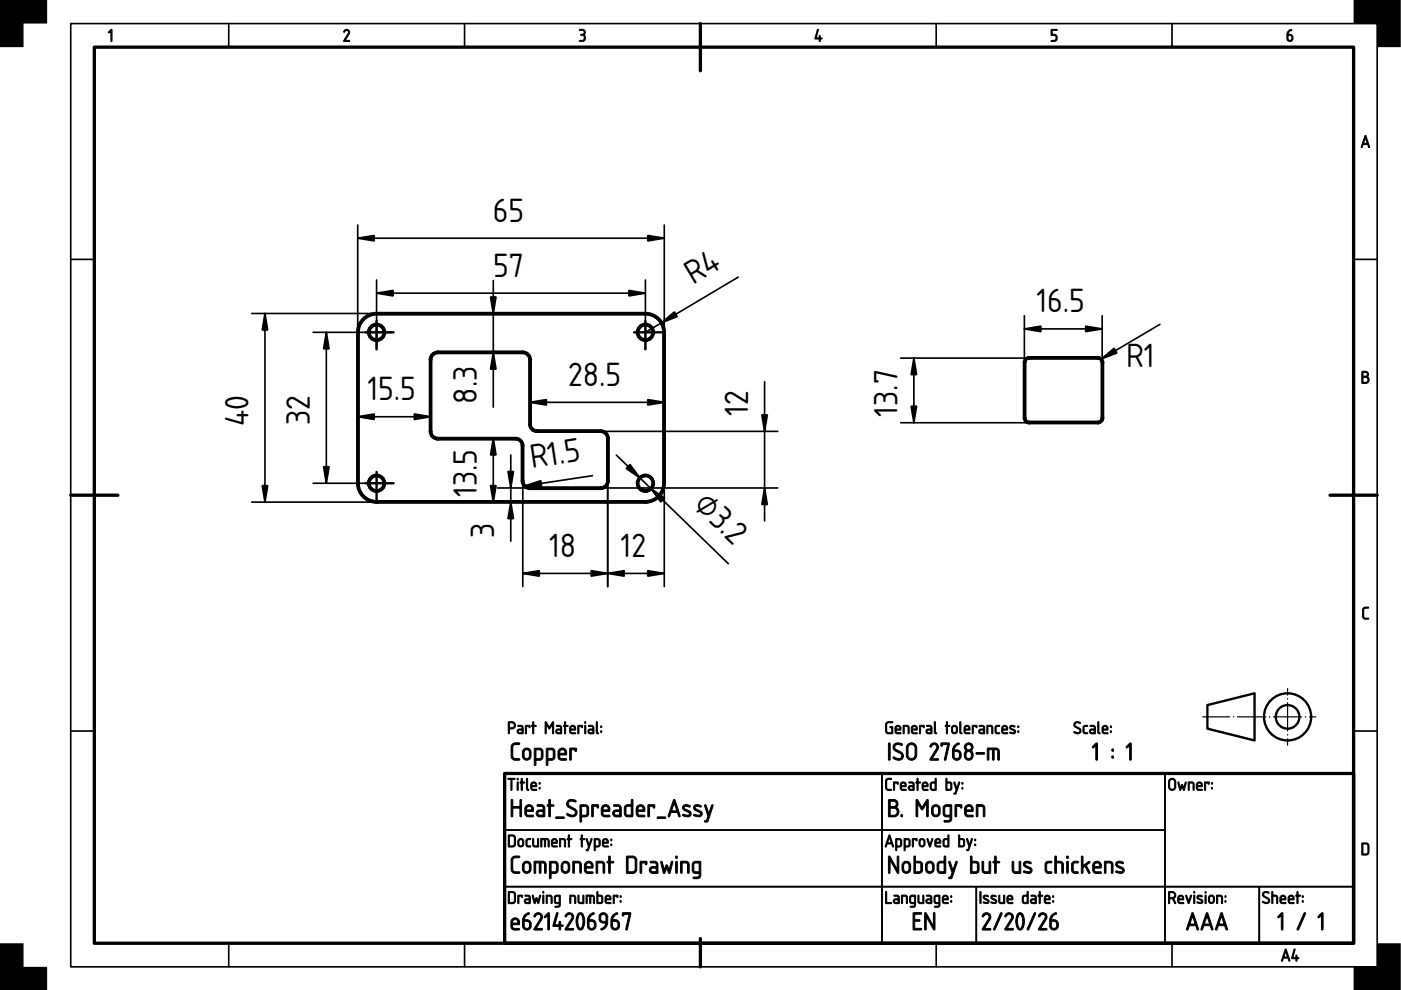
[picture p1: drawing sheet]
<svg xmlns="http://www.w3.org/2000/svg" width="297mm" height="210mm" viewBox="0 0 297 210" stroke-linecap="round" stroke-linejoin="round" font-family="sans-serif">
<defs><g id="words">
<g font-size="6.7">
<text x="104.5" y="47">65</text>
<text x="104.6" y="58.7">57</text>
<text x="147" y="60.4" transform="rotate(-31 147 60.4)">R4</text>
<text x="219.8" y="66.2">16.5</text>
<text x="238.7" y="77.8">R1</text>
<text x="120.4" y="81.8">28.5</text>
<text x="77.9" y="84.9">15.5</text>
<text x="101.1" y="85.6" transform="rotate(-90 101.1 85.6)">8.3</text>
<text x="158.6" y="88.2" transform="rotate(-90 158.6 88.2)">12</text>
<text x="190.3" y="88.3" transform="rotate(-90 190.3 88.3)">13.7</text>
<text x="52.7" y="90.3" transform="rotate(-90 52.7 90.3)">40</text>
<text x="65.7" y="90.2" transform="rotate(-90 65.7 90.2)">32</text>
<text x="112.7" y="99.3" transform="rotate(-9 112.7 99.3)">R1.5</text>
<text x="101.1" y="105.3" transform="rotate(-90 101.1 105.3)">13.5</text>
<text x="146.9" y="107.3" transform="rotate(44 146.9 107.3)">⌀3.2</text>
<text x="104.8" y="114" transform="rotate(-90 104.8 114)">3</text>
<text x="116.4" y="118.1">18</text>
<text x="131.6" y="118.1">12</text>
</g>
</g></defs>
<path d="M20 10h267v190h-267zM148.5 5v10M15 105h10M282 105h10M107 164h180v36h-180zM148.5 199v6" fill="none" stroke="#000" stroke-width=".7"/>
<g fill="none" stroke="#000" stroke-width=".35">
<path d="M15 5h277v200h-277zM48.5 5v5M98.5 5v5M198.5 5v5M248.5 5v5M15 55h5M287 55h5M15 155h5M287 155h5M107 164h80v12h-80zM107 176h80v12h-80zM187 176h60v12h-60z"/>
<path d="M187 164h60v12h-60zM247 164h40v24h-40zM48.5 200v5M98.5 200v5M107 188h80v12h-80zM187 188h20v12h-20zM198.5 200v5M207 188h40v12h-40zM247 188h20v12h-20zM248.5 200v5M267 188h20v12h-20z"/>
</g>
<g fill="#000" stroke="#000" stroke-width=".21">
<path d="M23.5 6.3l.3 .1v2.2l-.2 .2-.1-.2v-2l-.3 .4-.2-.1zM73 6.5a.64 .64 0 0 1 .9-.2 .64 .64 0 0 1 .1 .9l-.8 1.4h.8l.1 .2h-1.2l.9-1.7a.44 .44 0 0 0-.2-.6 .44 .44 0 0 0-.6 .4l-.1-.2zM122.9 6.2a.75 .75 0 0 1 1 .2 .75 .75 0 0 1-.1 1 .82 .82 0 0 1 .2 1.1 .82 .82 0 0 1-1.2 .2l.1-.1a.76 .76 0 0 0 1-.7l-.1-.3-.7-.1v-.2a.47 .47 0 0 0 .7-.2 .47 .47 0 0 0-.2-.6l-.7-.1zM173.3 6.2l.2 .2-.5 1.6h.7l.1-.5 .1 .5 .4 .2-.4 .1-.1 .5-.1-.5-.9-.1zM222.9 6.3l1.1-.1 .1 .1-.1 .2h-.9v.8a.8 .8 0 0 1 1 .5 .8 .8 0 0 1-.6 1l-.6-.1 .6-.1a.54 .54 0 0 0 .4-.6 .54 .54 0 0 0-.5-.5h-.5zM289.1 128.9l.3-.2h.7v.2l-.7 .1-.2 .2-.1 1.5 .3 .3h.7v.3h-.8l-.4-.4v-1.6z"/>
<path d="M273.1 6.6l.6-.4 .1 .2a.79 .79 0 0 0-.6 .9 .75 .75 0 0 1 1 .8 .75 .75 0 0 1-1.2 .5l-.2-.4a1.82 1.82 0 0 1 .3-1.6zM273.1 7.5v.7a.4 .4 0 0 0 .4 .4 .4 .4 0 0 0 .4-.4l-.1-.6z"/>
<path d="M289.4 28.7l.2 .1 .8 2.3-.1 .2-.3-.7h-1l-.2 .7-.2-.1zM289.5 29.2l-.4 1.2h.8z"/>
<path d="M288.8 78.8l.6-.1a.65 .65 0 0 1 .7 .4 .65 .65 0 0 1-.2 .8 .77 .77 0 0 1 .4 .8 .77 .77 0 0 1-.7 .6h-.8zM289 80v1.1h.5a.52 .52 0 0 0 .5-.6 .52 .52 0 0 0-.5-.5zM289 79v.8h.5a.39 .39 0 0 0 .4-.4 .39 .39 0 0 0-.4-.4z"/>
<path d="M108 153.3v1h.6a.52 .52 0 0 0 .4-.6 .52 .52 0 0 0-.5-.4zM107.8 153h.1a1.18 1.18 0 0 1 1.2 .3 .78 .78 0 0 1 .1 .8 .78 .78 0 0 1-.6 .5h-.6v.8l-.2 .1zM110 154.9l-.1 .3 .2 .1h.6v-.5zM109.8 153.8h.8l.3 .5v1.3h-.8a.52 .52 0 0 1-.5-.5 .52 .52 0 0 1 .5-.5h.6v-.4l-.9-.2zM111.4 153.8l1 .1-.1 .4-.1-.3h-.6v1.5l-.1 .1-.1-.2zM113 153l.2 .1v.7l.5 .1-.5 .1v1.5l-.1 .1-.2-.1v-1.5l-.2-.1 .2-.1zM115.6 153l.2 .1 .7 1.1 .6-1.1 .3-.1v2.6l-.3-.2v-1.8l-.6 1-.7-1v1.8l-.2 .2zM118.1 154.9v.3l.1 .1h.6v-.5zM118 153.8h.8l.3 .5v1.3h-.8a.52 .52 0 0 1-.5-.5 .52 .52 0 0 1 .5-.5h.5v-.4l-.8-.2zM119.7 153l.2 .1v.7l.6 .1-.6 .1v1.5l-.1 .1-.1-.1v-1.5l-.3-.1 .3-.1zM121.1 154.2l-.1 .4h.8l-.2-.5zM121 153.9a.64 .64 0 0 1 .8 0 .64 .64 0 0 1 .1 .9h-.9l.1 .5 1 .2-.8 .1a1.06 1.06 0 0 1-.3-1.7zM122.5 153.8l1 .1-.1 .4-.1-.3h-.6v1.5l-.1 .1-.1-.2zM124 153.8l.2 .1v1.5l-.1 .2-.1-.2zM123.9 153.2a.2 .2 0 0 1 .4 0 .2 .2 0 0 1-.4 0zM125 154.9l-.1 .3 .2 .1h.6v-.5zM124.8 153.8h.8l.3 .5v1.3h-.8a.52 .52 0 0 1-.5-.5 .52 .52 0 0 1 .5-.5h.6l-.1-.4-.8-.2zM126.4 153l.3 .2v2l.2 .3-.1 .1-.3-.1-.1-.3zM127.4 155h.2v.3h-.2zM127.4 154h.2v.2h-.2z"/>
<path d="M108.7 157.7a1.47 1.47 0 0 1 1.5 0l-.2 .2h-1l-.3 .5 .1 2.2 .4 .2 1 .1-.2 .3h-1l-.5-.5-.1-2.3zM111.3 159.1l-.2 .3v.9a.57 .57 0 0 0 .6 .5 .57 .57 0 0 0 .5-.6v-.8l-.1-.3-.4-.1zM111.1 158.8a.92 .92 0 0 1 1.5 .6 1.51 1.51 0 0 1-.3 1.5 .92 .92 0 0 1-1 .2 .92 .92 0 0 1-.5-.8v-1.1zM113.6 159v1.8h1l.2-.4-.1-1.2-.2-.2zM113.3 158.7a1.38 1.38 0 0 1 1.8 .5v.2a1.71 1.71 0 0 1-.5 1.8h-1v1.1l-.3-.1zM116.2 159v1.8h.9l.2-.4v-1.2l-.2-.2zM115.9 158.7a1.38 1.38 0 0 1 1.7 .5l.1 .2a1.71 1.71 0 0 1-.5 1.8h-1l-.1 1.1-.2-.1zM118.8 159.2l-.1 .5h1.1a.58 .58 0 0 0-.3-.7 .58 .58 0 0 0-.7 .2zM118.6 158.8a.92 .92 0 0 1 1.2 0 .92 .92 0 0 1 .2 1.3h-1.3l.1 .7h1.1l.2 .2-.2 .2h-.9a.89 .89 0 0 1-.7-1.2 1.14 1.14 0 0 1 .3-1.2zM120.8 158.7l1.2-.1 .3 .2-.2 .5h-.2v-.3h-.8v2l-.2 .2a3.9 3.9 0 0 1-.1-2.5z"/>
<path d="M187.9 153.2l.5-.2h.9l-.1 .3h-.9l-.3 .4v1.2l.2 .4h.9v-1l-.4-.1 .1-.2 .5 .1v1.4l-1 .1-.5-.3-.1-1.7zM190.1 154.2l-.1 .4h.8l-.2-.5zM190 153.9a.64 .64 0 0 1 .8 0 .64 .64 0 0 1 .1 .9h-.9l.1 .5 .9 .2-.7 .1a1.06 1.06 0 0 1-.3-1.7zM191.5 153.8a.88 .88 0 0 1 1.3 .5l-.2 1.3-.1-.2v-1.2l-.8-.2v1.4l-.2 .1zM193.5 154.2v.4h.7l-.2-.5zM193.4 153.9a.64 .64 0 0 1 .9 0 .64 .64 0 0 1 .1 .9h-.9l.1 .5 .9 .2-.8 .1a1.06 1.06 0 0 1-.3-1.7zM195 153.8l1 .1-.1 .4-.2-.3h-.5v1.5l-.1 .1-.2-.2zM196.6 154.9v.3l.1 .1h.6v-.5zM196.5 153.8h.8l.3 .5v1.3h-.8a.52 .52 0 0 1-.5-.5 .52 .52 0 0 1 .5-.5h.5v-.4l-.8-.2zM198.1 153l.2 .2v2l.3 .3-.1 .1-.3-.1-.1-.3zM200.7 153l.2 .1v.7l.5 .1-.5 .1v1.5l-.1 .1-.2-.1v-1.5l-.2-.1 .2-.1zM202.1 154.1l-.1 .9a.4 .4 0 0 0 .4 .3 .4 .4 0 0 0 .4-.4l-.2-.8zM202 153.9a.64 .64 0 0 1 1 .5v.6a.64 .64 0 0 1-.6 .6 .64 .64 0 0 1-.7-.7v-.7zM203.5 153l.2 .2v2l.3 .3-.1 .1-.3-.1-.1-.3zM204.7 154.2l-.1 .4h.8l-.2-.5zM204.6 153.9a.64 .64 0 0 1 .9 0 .64 .64 0 0 1 .1 .9h-1l.2 .5 .9 .2-.8 .1a1.06 1.06 0 0 1-.3-1.7zM206.2 153.8l.9 .1-.1 .4-.1-.3h-.5v1.5l-.2 .1-.1-.2zM207.8 154.9v.3l.1 .1h.6v-.5zM207.7 153.8h.8l.3 .5-.1 1.3h-.7a.52 .52 0 0 1-.5-.5 .52 .52 0 0 1 .5-.5h.5v-.4l-.8-.2zM209.3 153.8a.88 .88 0 0 1 1.2 .5l-.1 1.3-.1-.2-.1-1.2-.7-.2v1.4l-.2 .1zM211.1 153.9l.7-.1 .1 .2a.52 .52 0 0 0-.6 0 .52 .52 0 0 0-.1 .6v.6l.8 .3a.65 .65 0 0 1-.8 0 .65 .65 0 0 1-.2-.8zM212.7 154.2l-.1 .4h.8l-.2-.5zM212.6 153.9a.64 .64 0 0 1 .9 0 .64 .64 0 0 1 0 .9h-.9l.1 .5 1 .2-.8 .1a1.06 1.06 0 0 1-.3-1.7zM214.2 153.9a.61 .61 0 0 1 1 .2l-.7-.1-.2 .2 .8 .5a.52 .52 0 0 1 .1 .8 .52 .52 0 0 1-.8 0l-.3-.1 .1-.2a.45 .45 0 0 0 .5 .2 .45 .45 0 0 0 .3-.4l-.8-.5-.1-.3zM215.8 155h.2v.3h-.2zM215.8 154h.2v.2h-.2z"/>
<path d="M227.8 153.2a.99 .99 0 0 1 1.3 .1l-.1 .1a.6 .6 0 0 0-.7-.1 .6 .6 0 0 0-.4 .5l.9 .5a.73 .73 0 0 1 0 1.2 .73 .73 0 0 1-1.1-.4h.1a.61 .61 0 0 0 .7 .3 .61 .61 0 0 0 .4-.6l-1.1-.7-.1-.4zM229.7 153.9l.8-.1 .1 .2a.52 .52 0 0 0-.6 0 .52 .52 0 0 0-.1 .6v.6l.7 .3a.65 .65 0 0 1-.8 0 .65 .65 0 0 1-.2-.8zM231.3 154.9l-.1 .3 .2 .1h.6v-.5zM231.1 153.8h.9l.3 .5-.1 1.3h-.7a.52 .52 0 0 1-.5-.5 .52 .52 0 0 1 .5-.5h.5v-.4l-.9-.2zM232.8 153l.2 .2v2l.2 .3-.1 .1-.3-.1-.1-.3zM234 154.2l-.1 .4h.8l-.2-.5zM233.9 153.9a.64 .64 0 0 1 .8 0 .64 .64 0 0 1 .1 .9h-.9l.1 .5 .9 .2-.7 .1a1.06 1.06 0 0 1-.3-1.7zM235.4 155h.2v.3h-.2zM235.4 154h.2v.2h-.2z"/>
<path d="M232.3 157.6l.2-.1 .2 .2v3.3l-.2 .2-.2-.2v-2.9l-.5 .5-.2-.2zM235.8 160.3h.2v.4h-.2zM235.8 158.8h.2v.4h-.2zM239.5 157.6l.2-.1 .2 .2v3.3l-.2 .2-.2-.2v-2.9l-.5 .5-.2-.2z"/>
<path d="M107.7 165h1.4l.1 .1-.6 .2v2.2l-.2 .1-.1-.1v-2.2l-.6-.1zM109.7 165.8l.2 .1v1.5l-.1 .2-.2-.2zM109.6 165.2a.2 .2 0 0 1 .4 0 .2 .2 0 0 1-.4 0zM110.5 165l.2 .1v.7l.6 .1-.6 .1v1.5l-.1 .1-.1-.2v-1.4l-.3-.1 .3-.1zM111.6 165l.3 .2v2l.2 .3-.1 .1-.3-.1-.1-.3zM112.9 166.2l-.1 .4h.8l-.3-.5zM112.7 165.9a.64 .64 0 0 1 .9 0 .64 .64 0 0 1 .1 .9h-.9l.1 .5 .9 .2-.8 .1a1.06 1.06 0 0 1-.3-1.7zM114.3 167h.2v.3h-.2zM114.3 166h.2v.2h-.2z"/>
<path d="M108 177.3v2h.8l.3-.4-.1-1.4-.2-.2zM107.8 177h1l.5 .5v1.6l-.4 .5h-1.1zM110.2 178.1l-.2 .9a.4 .4 0 0 0 .4 .3 .4 .4 0 0 0 .4-.4l-.1-.8zM110 177.9a.64 .64 0 0 1 1.1 .5v.6a.64 .64 0 0 1-.7 .6 .64 .64 0 0 1-.6-.7v-.7zM111.6 177.9l.8-.1 .1 .2a.52 .52 0 0 0-.6 0 .52 .52 0 0 0-.1 .6v.6l.7 .3a.65 .65 0 0 1-.8 0 .65 .65 0 0 1-.2-.8zM112.9 177.8l.3 .1v1.3l.2 .1h.6v-1.4l.1-.1 .1 .1v1.7h-1a1.76 1.76 0 0 1-.3-1.8zM114.7 177.8h1.4a1.46 1.46 0 0 1 .2 1.8l-.1-.2v-1.2l-.3-.2h-.2v1.4l-.1 .2-.2-.2v-1.4h-.5v1.5l-.2 .1zM117.2 178.2v.4h.7l-.2-.5zM117.1 177.9a.64 .64 0 0 1 .9 0 .64 .64 0 0 1 .1 .9h-1l.2 .5 .9 .2-.8 .1a1.06 1.06 0 0 1-.3-1.7zM118.7 177.8a.88 .88 0 0 1 1.2 .5l-.1 1.3-.1-.2-.1-1.2-.7-.2v1.4l-.2 .1zM120.5 177l.2 .1v.7l.6 .1-.6 .1v1.5l-.1 .1-.1-.2v-1.4l-.3-.1 .3-.1zM123.3 177l.2 .1v.7l.5 .1-.5 .1v1.5l-.1 .1-.2-.2v-1.4l-.2-.1 .2-.1zM124.3 177.8l.2 .1 .4 1.2 .4-1.2 .1-.1 .1 .1-.9 2.5-.3-.1 .2-.2 .3-.6zM126.2 178v1.3h.7l.1-.2v-.9l-.2-.1zM126 177.8a.86 .86 0 0 1 1.3 .6v.2a.7 .7 0 0 1-.5 1h-.6v.7h-.2zM128 178.2v.4h.7l-.2-.5zM127.9 177.9a.64 .64 0 0 1 .9 0 .64 .64 0 0 1 .1 .9h-.9l.1 .5 .9 .2-.8 .1a1.06 1.06 0 0 1-.3-1.7zM129.5 179h.2v.3h-.2zM129.5 178h.2v.2h-.2z"/>
<path d="M108.4 169.6h.3v.1v1.3h1.5v-1.3l.1-.1h.2v3.5h-.2l-.1-.1v-1.7h-1.5v1.7v.1h-.3zM111.8 171.2l-.2 .5h1.2a.58 .58 0 0 0-.3-.7 .58 .58 0 0 0-.7 .2zM111.6 170.8a.92 .92 0 0 1 1.2 0 .92 .92 0 0 1 .1 1.3h-1.3l.2 .7h1.1l.2 .2-.2 .2h-.9a.89 .89 0 0 1-.7-1.2 1.14 1.14 0 0 1 .3-1.2zM114.1 172.2v.4l.2 .2h.9v-.7zM113.9 170.6h1.1l.5 .6v1.9l-.2 .1h-.9a.74 .74 0 0 1-.7-.8 .74 .74 0 0 1 .7-.7h.8l-.1-.5-.2-.2-1-.1zM116.4 169.6h.3v.1v.9h.6l.1 .2-.1 .2h-.6v2l-.2 .2-.2-.2v-2l-.3-.2 .3-.2zM117.9 173.2h1.6l.1 .2-.1 .1h-1.5zM120.4 169.8a1.41 1.41 0 0 1 1.8 .1l-.2 .1a.92 .92 0 0 0-1.5 .5l.4 .5a1.9 1.9 0 0 1 1.4 1 1.07 1.07 0 0 1-.5 1.1 1.07 1.07 0 0 1-1.3-.1l-.3-.3 .1-.2a1.19 1.19 0 0 0 1.7 0 .58 .58 0 0 0-.4-.8l-1.3-.8-.2-.5zM123.3 171v1.8h.9l.2-.4v-1.2l-.2-.2zM123 170.7a1.38 1.38 0 0 1 1.8 .5v.2a1.71 1.71 0 0 1-.5 1.8h-1v1.1l-.3-.1zM125.5 170.7l1.2-.1 .2 .2-.1 .5h-.2v-.3h-.8v2l-.2 .2a3.9 3.9 0 0 1-.1-2.5zM128 171.2l-.2 .5h1.2a.58 .58 0 0 0-.3-.7 .58 .58 0 0 0-.7 .2zM127.8 170.8a.92 .92 0 0 1 1.2 0 .92 .92 0 0 1 .2 1.3h-1.4l.2 .7h1.1l.2 .2-.2 .2h-.9a.89 .89 0 0 1-.7-1.2 1.14 1.14 0 0 1 .3-1.2zM130.3 172.2v.4l.2 .2h.9v-.7zM130.1 170.6h1.1l.5 .6v1.9l-.2 .1h-.9a.74 .74 0 0 1-.7-.8 .74 .74 0 0 1 .7-.7h.8l-.1-.5-.2-.2-1-.1zM132.9 171l-.2 .4 .1 1.2 .4 .2h.6v-1.8zM132.5 170.9a1.3 1.3 0 0 1 1.3-.3v-.9l.2-.2 .2 .2v3.3l-.2 .2a1.47 1.47 0 0 1-1.4-.2l-.2-.5v-1.2zM135.4 171.2l-.2 .5h1.2a.58 .58 0 0 0-.3-.7 .58 .58 0 0 0-.7 .2zM135.2 170.8a.92 .92 0 0 1 1.2 0 .92 .92 0 0 1 .2 1.3h-1.4l.2 .7h1.1l.2 .2-.2 .2h-.9a.89 .89 0 0 1-.7-1.2 1.14 1.14 0 0 1 .3-1.2zM137.4 170.7l1.2-.1 .2 .2-.1 .5h-.2v-.3h-.8v2l-.2 .2a3.9 3.9 0 0 1-.1-2.5zM139.4 173.2h1.6l.2 .2-.2 .1h-1.5zM142.8 169.5l.3 .1 1.1 3.3-.1 .3-.5-.9h-1.3l-.4 .9-.3-.2zM142.9 170.2l-.5 1.7h1.1zM144.9 170.8a1.2 1.2 0 0 1 1.5 .1l-.2 .2-.6-.1a.34 .34 0 0 0-.4 0 .34 .34 0 0 0-.1 .4l1.1 .5a.71 .71 0 0 1 .2 1 .71 .71 0 0 1-1 .2l-.6-.2v-.2h.2a.78 .78 0 0 0 1.2-.2l-.2-.2-.9-.5a.66 .66 0 0 1-.2-1zM147.2 170.8a1.2 1.2 0 0 1 1.5 .1l-.2 .2-.6-.1a.34 .34 0 0 0-.4 0 .34 .34 0 0 0-.1 .4l1.1 .5a.71 .71 0 0 1 .2 1 .71 .71 0 0 1-1 .2l-.6-.2v-.2h.2a.78 .78 0 0 0 1.2-.2l-.2-.2-.9-.5a.66 .66 0 0 1-.2-1zM149.4 170.7l.3 .1 .6 1.7 .6-1.7 .1-.2 .2 .2-1.1 3.3-.2 .2h-.5v-.2l.4-.1 .3-1z"/>
<path d="M188 165.2l.2-.2h.8v.2l-.8 .1-.2 .2v1.4l.2 .4h.7l.1 .3h-.8l-.4-.4-.1-1.6zM189.5 165.8l1 .1-.1 .4-.2-.3h-.5v1.5l-.1 .1-.2-.2zM191.2 166.2l-.1 .4h.8l-.2-.5zM191.1 165.9a.64 .64 0 0 1 .8 0 .64 .64 0 0 1 .1 .9h-.9l.1 .5 .9 .2-.7 .1a1.06 1.06 0 0 1-.3-1.7zM192.9 166.9l-.1 .3 .2 .1h.6v-.5zM192.7 165.8h.8l.3 .5v1.3h-.8a.52 .52 0 0 1-.5-.5 .52 .52 0 0 1 .5-.5h.6v-.4l-.9-.2zM194.4 165l.3 .1v.7l.5 .1-.5 .1v1.5l-.2 .1-.1-.2v-1.4l-.2-.1 .2-.1zM195.8 166.2l-.1 .4h.8l-.2-.5zM195.7 165.9a.64 .64 0 0 1 .9 0 .64 .64 0 0 1 .1 .9h-1l.2 .5 .9 .2-.8 .1a1.06 1.06 0 0 1-.3-1.7zM197.6 166.1l-.1 .3v.8l.8 .1v-1.3zM197.3 166l.3-.2h.7v-.7l.2-.1v2.6h-.9l-.3-.3zM200.8 166v1.3h.5a.91 .91 0 0 0 .2-1.2zM200.6 165l.2 .1v.7h.7l.3 .3v1l-.3 .5-1-.1zM202.2 165.8l.3 .1 .3 1.2 .5-1.2 .1-.1 .1 .1-.9 2.5-.4-.1 .3-.2 .2-.6zM204 167h.1l.1 .3h-.2zM204 166h.2v.2h-.2z"/>
<path d="M188.5 177l.2 .1 .8 2.3-.2 .2-.3-.7h-.9l-.2 .7-.2-.1zM188.6 177.5l-.4 1.2h.8zM190.2 178v1.3h.6l.1-.2v-.9l-.1-.1zM189.9 177.8a.86 .86 0 0 1 1.3 .6v.2a.7 .7 0 0 1-.5 1h-.5l-.1 .7h-.2zM191.9 178v1.3h.7l.1-.2v-.9l-.1-.1zM191.7 177.8a.86 .86 0 0 1 1.3 .6v.2a.7 .7 0 0 1-.5 1h-.6v.7h-.2zM193.5 177.8l.9 .1-.1 .4-.1-.3h-.5v1.5l-.2 .1-.1-.2zM195.2 178.1l-.1 .9a.4 .4 0 0 0 .4 .3 .4 .4 0 0 0 .4-.4l-.1-.8zM195.1 177.9a.64 .64 0 0 1 1 .5v.6a.64 .64 0 0 1-.6 .6 .64 .64 0 0 1-.7-.7l.1-.7zM196.6 177.8l.2 .1 .4 1.2 .4-1.2h.2l-.6 1.7zM198.5 178.2v.4h.7l-.2-.5zM198.4 177.9a.64 .64 0 0 1 .9 0 .64 .64 0 0 1 .1 .9h-1l.2 .5 .9 .2-.8 .1a1.06 1.06 0 0 1-.3-1.7zM200.3 178.1l-.1 .3v.8l.8 .1v-1.3zM200 178l.3-.2h.7v-.7l.2-.1v2.6h-.9l-.3-.3zM203.5 178v1.3h.5a.91 .91 0 0 0 .2-1.2zM203.3 177l.2 .1v.7h.7l.3 .3v1l-.3 .5-1-.1zM205 177.8l.2 .1 .4 1.2 .4-1.2 .1-.1 .1 .1-.9 2.5-.4-.1 .3-.2 .2-.6zM206.7 179h.2v.3h-.2zM206.7 178h.2v.2h-.2z"/>
<path d="M188.4 157.6h.3v.1v3.3l-.2 .2-.1-.2zM189.6 157.8a1.41 1.41 0 0 1 1.8 .1l-.2 .1a.92 .92 0 0 0-1.5 .5l.4 .5a1.9 1.9 0 0 1 1.4 1 1.07 1.07 0 0 1-.5 1.1 1.07 1.07 0 0 1-1.3-.1l-.3-.3 .1-.2a1.19 1.19 0 0 0 1.7 0 .58 .58 0 0 0-.4-.8l-1.3-.8-.2-.5zM192.8 158l-.3 .6v1.6a.75 .75 0 0 0 .8 .6 .75 .75 0 0 0 .7-.7v-1.5a.75 .75 0 0 0-.4-.7 .75 .75 0 0 0-.8 .1zM192.5 157.8a1.11 1.11 0 0 1 1.2-.2 1.11 1.11 0 0 1 .7 1v1.5a1.1 1.1 0 0 1-1.1 1.1 1.1 1.1 0 0 1-1.1-1.1v-1.8zM197.4 157.8a.92 .92 0 0 1 1.3-.1 .92 .92 0 0 1 .1 1.2l-1.2 2h1.2h.1v.3h-1.7v-.3l1.3-2.1a.6 .6 0 0 0-.3-.9 .6 .6 0 0 0-.8 .5l-.3-.2zM199.5 157.5h1.6l.2 .2-.7 3.3-.2 .2-.2-.2 .7-3.1h-1.1l-.2 .3-.1-.2zM202.4 158l.8-.5 .2 .2a1.88 1.88 0 0 0-1.1 1.3 1.12 1.12 0 0 1 1.5 .9 1.12 1.12 0 0 1-1.2 1.3l-.5-.4-.2-.4a2.91 2.91 0 0 1 .3-2.1zM202.3 159.3v1a.57 .57 0 0 0 .6 .5 .57 .57 0 0 0 .5-.5l-.1-.8-.3-.1zM205 159.5a.8 .8 0 0 0 .4 1.3 .71 .71 0 0 0 .6-.9 .71 .71 0 0 0-1-.4zM204.8 158.4a.6 .6 0 0 0 1.2 0 .6 .6 0 0 0-1.2 0zM204.8 157.7a.93 .93 0 0 1 1.3 .1 .93 .93 0 0 1-.2 1.4 1.07 1.07 0 0 1 .4 1.4 1.07 1.07 0 0 1-1.5 .4l-.3-.7a1.15 1.15 0 0 1 .3-1.1 .92 .92 0 0 1 0-1.5zM207 159.6h1.6l.2 .1-.2 .2h-1.5h-.1zM209.4 158.6h1.7a.84 .84 0 0 1 .8 1.1v1.3l-.2 .2-.2-.2v-1.8l-.2-.2h-.5v2l-.1 .1h-.2l-.1-2.1h-.7v2l-.1 .1h-.2z"/>
<path d="M188.4 169.6l.9-.1a.93 .93 0 0 1 1 .6 .93 .93 0 0 1-.2 1 1.11 1.11 0 0 1 .5 1.2 1.11 1.11 0 0 1-1 .9l-1.2-.1zM188.7 171.4v1.5h.8a.74 .74 0 0 0 .7-.8 .74 .74 0 0 0-.7-.7zM188.7 169.9v1.1h.8a.56 .56 0 0 0 .5-.6 .56 .56 0 0 0-.5-.5zM191 172.7h.3v.4h-.3zM194.3 169.6h.3l.9 1.6 1-1.6h.3v3.5h-.3v-.1v-2.7l-1 1.4-.9-1.4v2.7l-.1 .1h-.2zM198 171.1l-.1 .3-.1 .9a.57 .57 0 0 0 .7 .5 .57 .57 0 0 0 .5-.6v-.8l-.2-.3-.4-.1zM197.8 170.8a.92 .92 0 0 1 1.5 .6 1.51 1.51 0 0 1-.3 1.5 .92 .92 0 0 1-1 .2 .92 .92 0 0 1-.5-.8v-1.1zM200.4 171.1l-.1 .3v1.2l.2 .2h.9v-1.8zM200.2 170.8l.5-.2 1 .1 .1 2.9a.79 .79 0 0 1-1 .7h-.6v-.3l1-.1 .2-.1v-.6a1.06 1.06 0 0 1-1.4-.6v-1.3zM202.5 170.7l1.2-.1 .2 .2-.1 .5h-.2v-.3h-.8v2l-.2 .2a3.9 3.9 0 0 1-.1-2.5zM205 171.2l-.1 .5h1.1a.58 .58 0 0 0-.3-.7 .58 .58 0 0 0-.7 .2zM204.8 170.8a.92 .92 0 0 1 1.3 0 .92 .92 0 0 1 .1 1.3h-1.3l.1 .7h1.1l.3 .2-.3 .2h-.9a.89 .89 0 0 1-.7-1.2 1.14 1.14 0 0 1 .3-1.2zM207 170.6a1.44 1.44 0 0 1 1.8 .5v1.8l-.2 .3-.1-.3-.1-1.7-.3-.2h-.8v2l-.1 .2a3.9 3.9 0 0 1-.2-2.6z"/>
<path d="M248.2 165.4l-.2 .4v1.1a.52 .52 0 0 0 .5 .4 .52 .52 0 0 0 .5-.5v-1.3l-.5-.2zM248 165.2a.77 .77 0 0 1 .8-.1 .77 .77 0 0 1 .5 .7v1a.77 .77 0 0 1-.8 .8 .77 .77 0 0 1-.8-.7l.1-1.3zM249.8 165.8l.2 .1 .3 1.1 .3-.7 .4 .7 .3-1.1 .2-.1-.4 1.8-.2-.1-.3-.7-.2 .7-.2 .1zM251.9 165.8a.88 .88 0 0 1 1.3 .5l-.1 1.3-.2-.2v-1.2l-.7-.2v1.4l-.3 .1zM254 166.2l-.1 .4h.8l-.2-.5zM253.9 165.9a.64 .64 0 0 1 .8 0 .64 .64 0 0 1 .1 .9h-.9l.1 .5 .9 .2-.7 .1a1.06 1.06 0 0 1-.3-1.7zM255.4 165.8l1 .1-.1 .4-.1-.3h-.6v1.5l-.1 .1-.1-.2zM256.9 167h.2v.3h-.2zM256.9 166h.2v.2h-.2z"/>
<path d="M108 189.3v2h.8l.3-.4-.1-1.4-.2-.2zM107.8 189h1l.5 .5v1.6l-.4 .5h-1.1zM109.8 189.8l1 .1-.1 .4-.1-.3h-.6v1.5l-.1 .1-.1-.2zM111.5 190.9l-.1 .3 .2 .1h.6v-.5zM111.3 189.8h.8l.3 .5v1.2l-.8 .1a.52 .52 0 0 1-.4-.5 .52 .52 0 0 1 .5-.5h.5v-.4l-.9-.2zM112.9 189.8l.2 .1 .3 1.1 .3-.7 .4 .7 .3-1.1 .2-.1-.4 1.8-.2-.1-.3-.7-.2 .7-.2 .1zM115.1 189.8l.2 .1v1.5l-.1 .2-.1-.2zM115.1 189.2a.17 .17 0 0 1 .3 0 .17 .17 0 0 1-.3 0zM115.8 189.8a.88 .88 0 0 1 1.3 .5l-.1 1.3-.2-.2v-1.2l-.8-.2v1.4l-.2 .1zM117.9 190.1l-.1 1.1 .1 .1h.7v-1.3zM117.7 189.9l1-.1a4 4 0 0 1 .1 2.3 .87 .87 0 0 1-1.2 .2l.8-.2 .1-.5a.73 .73 0 0 1-.8-.1 .73 .73 0 0 1-.2-.8zM120.8 189.8a.88 .88 0 0 1 1.3 .5l-.1 1.3-.2-.2v-1.2l-.8-.2v1.4l-.2 .1zM122.6 189.8l.2 .1v1.3l.2 .1h.6v-1.4l.1-.1 .1 .1v1.7h-1a1.76 1.76 0 0 1-.2-1.8zM124.3 189.8h1.4a1.46 1.46 0 0 1 .2 1.8l-.1-.2v-1.2l-.3-.2h-.2v1.4l-.1 .2-.2-.2v-1.4h-.5v1.5l-.2 .1zM126.8 190v1.3h.5a.91 .91 0 0 0 .2-1.2zM126.6 189l.2 .1v.7h.7l.3 .3v1l-.3 .5-1-.1zM128.6 190.2l-.1 .4h.8l-.2-.5zM128.5 189.9a.64 .64 0 0 1 .8 0 .64 .64 0 0 1 .1 .9h-.9l.1 .5 1 .2-.8 .1a1.06 1.06 0 0 1-.3-1.7zM130 189.8l1 .1-.1 .4-.1-.3h-.6v1.5l-.1 .1-.1-.2zM131.5 191h.2v.3h-.2zM131.5 189.9l.2 .1v.2h-.2z"/>
<path d="M108.8 195.2l-.1 .5h1.1a.58 .58 0 0 0-.3-.7 .58 .58 0 0 0-.7 .2zM108.6 194.8a.92 .92 0 0 1 1.3 0 .92 .92 0 0 1 .1 1.3h-1.3l.1 .7h1.1l.3 .2-.3 .2h-.9a.89 .89 0 0 1-.7-1.2 1.14 1.14 0 0 1 .3-1.2zM111.2 194l.8-.5 .3 .2a1.88 1.88 0 0 0-1.1 1.3 1.12 1.12 0 0 1 1.4 .9 1.12 1.12 0 0 1-1.2 1.3l-.5-.4-.1-.4a2.91 2.91 0 0 1 .2-2.1zM111.1 195.3v1a.57 .57 0 0 0 .6 .5 .57 .57 0 0 0 .6-.5l-.2-.8-.2-.1zM113.5 193.8a.92 .92 0 0 1 1.2-.1 .92 .92 0 0 1 .2 1.2l-1.2 2h1.1h.2v.3h-1.8v-.3l1.3-2.1a.6 .6 0 0 0-.2-.9 .6 .6 0 0 0-.8 .5l-.3-.2zM116.1 193.6l.2-.1 .2 .2v3.3l-.2 .2-.2-.2v-2.9l-.4 .5-.3-.2zM118 193.5h.3v.2l-.7 2.4h.9v-.5l.2-.3 .2 .3v.5h.4l.1 .2-.5 .1v.6l-.2 .2-.2-.2v-.6h-1.1l-.2-.1zM120.1 193.8a.92 .92 0 0 1 1.2-.1 .92 .92 0 0 1 .2 1.2l-1.2 2h1.2h.1v.3h-1.7l-.1-.3 1.3-2.1a.6 .6 0 0 0-.2-.9 .6 .6 0 0 0-.8 .5l-.3-.2zM122.9 193.9l-.4 1.3a2.07 2.07 0 0 0 .5 1.6 2.3 2.3 0 0 0 .5-2.2l-.2-.6zM122.6 193.6a.84 .84 0 0 1 1 .1 .84 .84 0 0 1 .3 .8l.1 1a2.1 2.1 0 0 1-.7 1.7h-.2a1.53 1.53 0 0 1-1-1.7l.2-1.3zM125 194l.7-.5 .3 .2a1.88 1.88 0 0 0-1.1 1.3 1.12 1.12 0 0 1 1.5 .9 1.12 1.12 0 0 1-1.2 1.3l-.5-.4-.2-.4a2.91 2.91 0 0 1 .3-2.1zM124.9 195.3v1a.57 .57 0 0 0 .6 .5 .57 .57 0 0 0 .5-.5l-.1-.8-.3-.1zM127.2 193.9a.95 .95 0 0 1 1.2-.3 .95 .95 0 0 1 .4 1.1 1.83 1.83 0 0 1-1.4 2.4v-.2a1.49 1.49 0 0 0 1.1-1.2 1.17 1.17 0 0 1-1.4-.4 1.17 1.17 0 0 1 .1-1.4zM127.5 194a.78 .78 0 0 0-.1 1.1 .78 .78 0 0 0 1.1 .2v-.9a.56 .56 0 0 0-.3-.5 .56 .56 0 0 0-.7 .1zM130 194l.7-.5 .3 .2a1.88 1.88 0 0 0-1.1 1.3 1.12 1.12 0 0 1 1.5 .9 1.12 1.12 0 0 1-1.2 1.3l-.6-.4-.1-.4a2.91 2.91 0 0 1 .3-2.1zM129.9 195.3v1a.57 .57 0 0 0 .5 .5 .57 .57 0 0 0 .6-.5l-.2-.8-.2-.1zM132 193.5h1.5l.3 .2-.8 3.3-.1 .2-.2-.2 .7-3.1h-1.1l-.2 .3-.2-.2z"/>
<path d="M108.7 181.7a1.47 1.47 0 0 1 1.5 0l-.2 .2h-1l-.3 .5 .1 2.2 .4 .2 1 .1-.2 .3h-1l-.5-.5-.1-2.3zM111.3 183.1l-.2 .3v.9a.57 .57 0 0 0 .6 .5 .57 .57 0 0 0 .5-.6v-.8l-.1-.3-.4-.2zM111.1 182.8a.92 .92 0 0 1 1.5 .6 1.51 1.51 0 0 1-.3 1.5 .92 .92 0 0 1-1 .2 .92 .92 0 0 1-.5-.8v-1.1zM113.3 182.6h1.7a.84 .84 0 0 1 .8 1.1v1.3l-.2 .2-.2-.2v-1.8l-.2-.2h-.5v2v.1h-.3l-.1-2.1h-.7v2l-.1 .1h-.2zM116.8 183v1.8h1l.2-.4-.1-1.2-.1-.2zM116.5 182.7a1.38 1.38 0 0 1 1.8 .5v.2a1.71 1.71 0 0 1-.5 1.8h-1v1.1l-.3-.1zM119.5 183.1l-.2 .3v.9a.57 .57 0 0 0 .6 .5 .57 .57 0 0 0 .6-.6l-.1-.8-.1-.3-.4-.2zM119.3 182.8a.92 .92 0 0 1 1.5 .6 1.51 1.51 0 0 1-.3 1.5 .92 .92 0 0 1-1 .2 .92 .92 0 0 1-.5-.8v-1.1zM121.5 182.6a1.44 1.44 0 0 1 1.7 .5l.1 1.8-.2 .3-.2-.3v-1.7l-.3-.2h-.8v2l-.2 .2a3.9 3.9 0 0 1-.1-2.6zM124.4 183.2l-.1 .5h1.1a.58 .58 0 0 0-.3-.7 .58 .58 0 0 0-.7 .2zM124.2 182.8a.92 .92 0 0 1 1.3 0 .92 .92 0 0 1 .1 1.3h-1.3l.1 .7h1.1l.2 .2-.2 .2h-.9a.89 .89 0 0 1-.7-1.2 1.14 1.14 0 0 1 .3-1.2zM126.4 182.6a1.44 1.44 0 0 1 1.8 .5v1.8l-.2 .3-.1-.3-.1-1.7-.3-.2h-.8v2l-.1 .2a3.9 3.9 0 0 1-.2-2.6zM129.1 181.6h.3v.1v.9h.6l.1 .2-.1 .2h-.6v2l-.2 .2-.2-.2v-2l-.3-.2 .3-.2zM133.2 181.9v2.9h1.2l.3-.5-.1-2.1-.4-.3zM132.9 181.6l1.5-.1 .6 .7v2.4l-.6 .6-1.6-.1zM135.8 182.7l1.2-.1 .2 .2-.2 .5h-.1l-.1-.3h-.7v2l-.2 .2a3.9 3.9 0 0 1-.1-2.5zM138.1 184.2v.4l.2 .2h.8v-.7zM137.9 182.6h1.1l.5 .6v1.9l-.2 .1h-.9a.74 .74 0 0 1-.7-.8 .74 .74 0 0 1 .7-.7h.7v-.5l-.2-.2-1-.1zM140.1 182.7l.3 .1 .4 1.6 .6-1 .5 1 .4-1.6 .3-.1-.6 2.5-.3-.2-.3-1-.4 1-.3 .2zM143.3 182.7h.3v.1v2.2l-.2 .2-.2-.2zM143.2 181.8a.25 .25 0 0 1 .5 0 .25 .25 0 0 1-.5 0zM144.3 182.6a1.44 1.44 0 0 1 1.8 .5v1.8l-.1 .3-.2-.3-.1-1.7-.3-.2h-.8v2l-.1 .2a3.9 3.9 0 0 1-.2-2.6zM147.2 183.1l-.1 .3v1.2l.2 .2h.9v-1.8zM147 182.8l.5-.2 1 .1 .1 2.9a.79 .79 0 0 1-1 .7h-.6v-.3l1-.1 .2-.1v-.6a1.06 1.06 0 0 1-1.4-.6v-1.3z"/>
<path d="M187.8 189l.2 .1v2.2h.9l.1 .3h-1.2zM189.7 190.9v.3l.1 .1h.6v-.5zM189.6 189.8h.8l.3 .5-.1 1.2-.7 .1a.52 .52 0 0 1-.5-.5 .52 .52 0 0 1 .5-.5h.5v-.4l-.8-.2zM191.2 189.8a.88 .88 0 0 1 1.2 .5l-.1 1.3-.1-.2-.1-1.2-.7-.2v1.4l-.2 .1zM193.2 190.1l-.1 1.1 .2 .1h.6v-1.3zM193 189.9l1-.1a4 4 0 0 1 .1 2.3 .87 .87 0 0 1-1.1 .2l.7-.2 .2-.5a.73 .73 0 0 1-.8-.1 .73 .73 0 0 1-.3-.8zM194.6 189.8l.3 .1v1.3l.2 .1h.5v-1.4l.2-.1 .1 .1v1.7h-1a1.76 1.76 0 0 1-.3-1.8zM196.6 190.9v.3l.1 .1h.6v-.5zM196.5 189.8h.8l.3 .5-.1 1.2-.7 .1a.52 .52 0 0 1-.5-.5 .52 .52 0 0 1 .5-.5h.5v-.4l-.8-.2zM198.4 190.1l-.1 1.1 .1 .1h.7v-1.3zM198.2 189.9l1-.1a4 4 0 0 1 .1 2.3 .87 .87 0 0 1-1.2 .2l.8-.2 .1-.5a.73 .73 0 0 1-.8-.1 .73 .73 0 0 1-.2-.8zM200.1 190.2l-.1 .4h.8l-.2-.5zM200 189.9a.64 .64 0 0 1 .9 0 .64 .64 0 0 1 0 .9h-.9l.1 .5 1 .2-.8 .1a1.06 1.06 0 0 1-.3-1.7zM201.6 191h.2v.3h-.2zM201.6 189.9l.2 .1v.2h-.2z"/>
<path d="M188.4 181.5l.3 .1 1.5 2.7v-2.6l.1-.2h.2v3.6l-.3-.1-1.5-2.6v2.6v.1h-.3zM191.8 183.1l-.2 .3v.9a.57 .57 0 0 0 .6 .5 .57 .57 0 0 0 .5-.6v-.8l-.2-.3-.3-.2zM191.6 182.8a.92 .92 0 0 1 1.5 .6 1.51 1.51 0 0 1-.3 1.5 .92 .92 0 0 1-1 .2 .92 .92 0 0 1-.6-.8l.1-1.1zM194.1 183v1.8h1a1.91 1.91 0 0 0-.1-1.8zM193.8 181.5l.3 .2v.9h1l.5 .5v1.4l-.2 .5a1.59 1.59 0 0 1-1.4 .2l-.2-.2zM196.8 183.1l-.2 .3v.9a.57 .57 0 0 0 .6 .5 .57 .57 0 0 0 .5-.6v-.8l-.2-.3-.3-.2zM196.6 182.8a.92 .92 0 0 1 1.5 .6 1.51 1.51 0 0 1-.3 1.5 .92 .92 0 0 1-1 .2 .92 .92 0 0 1-.6-.8l.1-1.1zM199.2 183l-.2 .4 .1 1.2 .4 .2h.7v-1.8zM198.9 182.9a1.3 1.3 0 0 1 1.3-.3v-.9l.1-.2 .2 .2v3.3l-.2 .2a1.47 1.47 0 0 1-1.4-.2l-.2-.5v-1.2zM201.2 182.7l.3 .1 .5 1.7 .6-1.7 .2-.2 .2 .2-1.1 3.3-.3 .2h-.4l-.1-.2 .4-.1 .3-1zM206.1 183v1.8h.9a1.91 1.91 0 0 0 0-1.8zM205.8 181.5l.3 .2v.9h1l.4 .5 .1 1.4-.2 .5a1.59 1.59 0 0 1-1.4 .2l-.3-.2zM208.3 182.7h.2l.1 .1v1.8l.3 .2h.8v-2l.2-.2 .1 .2v2.3l-1.1 .1a.84 .84 0 0 1-.7-1.2zM210.9 181.6h.3v.1v.9h.6l.2 .2-.2 .2h-.6v2l-.1 .2-.2-.2v-2l-.4-.2 .4-.2zM214.6 182.7h.3v.1l.1 1.8 .3 .2h.8v-2l.2-.2 .1 .2v2.3l-1.1 .1a.84 .84 0 0 1-.7-1.2zM217.2 182.8a1.2 1.2 0 0 1 1.4 .1l-.1 .2-.6-.1a.34 .34 0 0 0-.4 0 .34 .34 0 0 0-.1 .4l1 .5a.71 .71 0 0 1 .3 1 .71 .71 0 0 1-1 .2l-.7-.2v-.2h.2a.78 .78 0 0 0 1.3-.2l-.3-.2-.8-.5a.66 .66 0 0 1-.2-1zM221.8 182.8a1.11 1.11 0 0 1 1.2 0v.1a.86 .86 0 0 0-1.1 .5l.1 1.2 .1 .2 .9 .1v.1a.96 .96 0 0 1-1.2 0 .96 .96 0 0 1-.2-1.2v-.7zM223.7 181.5h.2l.1 1.1a1.34 1.34 0 0 1 1.3 .2l.2 .5-.1 1.8h-.2l-.1-.1v-1.9l-.4-.1h-.7v2l-.1 .1h-.2zM226.2 182.7h.3v.1v2.2l-.2 .2-.2-.2zM226.1 181.8a.25 .25 0 0 1 .5 0 .25 .25 0 0 1-.5 0zM227.4 182.8a1.11 1.11 0 0 1 1.3 0l-.1 .1a.86 .86 0 0 0-1.1 .5l.1 1.2 .1 .2 .9 .1 .1 .1a.96 .96 0 0 1-1.3 0 .96 .96 0 0 1-.2-1.2v-.7zM229.3 181.6h.3v.1v1.9l1.2-.9h.3l-.1 .2-.7 .6 .8 1.4v.3l-.3-.1-.8-1.4-.4 .3v1.1h-.3zM232.2 183.2l-.2 .5h1.2a.58 .58 0 0 0-.3-.7 .58 .58 0 0 0-.7 .2zM232 182.8a.92 .92 0 0 1 1.2 0 .92 .92 0 0 1 .1 1.3h-1.3l.2 .7h1.1l.2 .2-.2 .2h-.9a.89 .89 0 0 1-.7-1.2 1.14 1.14 0 0 1 .3-1.2zM234.2 182.6a1.44 1.44 0 0 1 1.8 .5v1.8l-.2 .3-.2-.3v-1.7l-.3-.2h-.8v2l-.2 .2a3.9 3.9 0 0 1-.1-2.6zM236.7 182.8a1.2 1.2 0 0 1 1.5 .1l-.2 .2-.6-.1a.34 .34 0 0 0-.4 0 .34 .34 0 0 0-.1 .4l1.1 .5a.71 .71 0 0 1 .2 1 .71 .71 0 0 1-1 .2l-.6-.2v-.2h.2a.78 .78 0 0 0 1.2-.2l-.2-.2-.9-.5a.66 .66 0 0 1-.2-1z"/>
<path d="M193.6 193.5h1.8v.3h-.2h-1.3v1.2h1l.2 .2-.2 .1h-1v1.5h1.3l.2 .1v.2h-1.8zM196.1 193.5l.3 .1 1.5 2.7v-2.6v-.2h.3v3.6l-.3-.1-1.5-2.6v2.6l-.1 .1h-.2z"/>
<path d="M207.8 189.1l.2 .1v2.2l-.1 .2-.2-.2zM208.6 189.9a.61 .61 0 0 1 1 .2l-.7-.1-.2 .2 .7 .5a.52 .52 0 0 1 .2 .8 .52 .52 0 0 1-.8 0l-.3-.1 .1-.2a.45 .45 0 0 0 .5 .2 .45 .45 0 0 0 .3-.4l-.8-.5-.2-.3zM210.2 189.9a.61 .61 0 0 1 1 .2l-.6-.1-.3 .2 .8 .5a.52 .52 0 0 1 .1 .8 .52 .52 0 0 1-.8 0l-.3-.1 .1-.2a.45 .45 0 0 0 .5 .2 .45 .45 0 0 0 .4-.4l-.9-.5-.1-.3zM211.8 189.8l.2 .1v1.3l.2 .1h.6v-1.4l.1-.1 .1 .1v1.7h-1a1.76 1.76 0 0 1-.2-1.8zM213.8 190.2l-.1 .4h.8l-.2-.5zM213.7 189.9a.64 .64 0 0 1 .9 0 .64 .64 0 0 1 0 .9h-.9l.1 .5 1 .2-.8 .1a1.06 1.06 0 0 1-.3-1.7zM217.1 190.1l-.1 .3v.8l.8 .1v-1.3zM216.8 190l.3-.2h.7v-.7l.2-.1v2.6h-.9l-.3-.3zM218.8 190.9l-.1 .3 .2 .1h.6v-.5zM218.6 189.8h.8l.3 .5v1.2l-.8 .1a.52 .52 0 0 1-.5-.5 .52 .52 0 0 1 .5-.5h.6v-.4l-.9-.2zM220.3 189l.3 .1v.7l.5 .1-.5 .1v1.5l-.2 .1-.1-.2v-1.4l-.2-.1 .2-.1zM221.7 190.2l-.1 .4h.8l-.2-.5zM221.6 189.9a.64 .64 0 0 1 .9 0 .64 .64 0 0 1 .1 .9h-1l.2 .5 .9 .2-.8 .1a1.06 1.06 0 0 1-.3-1.7zM223.2 191h.2v.3h-.2zM223.2 189.9l.2 .1v.2h-.2z"/>
<path d="M208.5 193.8a.92 .92 0 0 1 1.2-.1 .92 .92 0 0 1 .2 1.2l-1.2 2h1.2h.1v.3h-1.7v-.3l1.3-2.1a.6 .6 0 0 0-.3-.9 .6 .6 0 0 0-.8 .5l-.3-.2zM212.2 193.5h.2v.3l-1.4 3.2-.3 .2v-.3zM213.3 193.8a.92 .92 0 0 1 1.2-.1 .92 .92 0 0 1 .2 1.2l-1.2 2h1.2h.1v.3h-1.7v-.3l1.3-2.1a.6 .6 0 0 0-.3-.9 .6 .6 0 0 0-.8 .5l-.3-.2zM216.1 193.9l-.4 1.3a2.07 2.07 0 0 0 .6 1.6 2.3 2.3 0 0 0 .4-2.2l-.2-.6zM215.9 193.6a.84 .84 0 0 1 .9 .1 .84 .84 0 0 1 .3 .8l.1 1a2.1 2.1 0 0 1-.7 1.7h-.2a1.53 1.53 0 0 1-.9-1.7l.1-1.3zM219.3 193.5h.2l.1 .3-1.5 3.2-.3 .2v-.3zM220.4 193.8a.92 .92 0 0 1 1.3-.1 .92 .92 0 0 1 .1 1.2l-1.2 2h1.2h.1v.3h-1.7v-.3l1.3-2.1a.6 .6 0 0 0-.3-.9 .6 .6 0 0 0-.8 .5l-.3-.2zM223 194l.8-.5 .2 .2a1.88 1.88 0 0 0-1.1 1.3 1.12 1.12 0 0 1 1.5 .9 1.12 1.12 0 0 1-1.2 1.3l-.5-.4-.1-.4a2.91 2.91 0 0 1 .2-2.1zM222.9 195.3v1a.57 .57 0 0 0 .6 .5 .57 .57 0 0 0 .5-.5l-.1-.8-.3-.1z"/>
<path d="M248 189.3v1a.65 .65 0 0 0 .8-.1 .65 .65 0 0 0 .1-.8zM247.8 189.1l.1-.1a1.2 1.2 0 0 1 1.2 .3 .78 .78 0 0 1-.3 1.2l.5 1.1-.2-.1-.5-.9h-.6v.9l-.2 .1zM250 190.2l-.1 .4h.8l-.2-.5zM249.9 189.9a.64 .64 0 0 1 .9 0 .64 .64 0 0 1 .1 .9h-1l.2 .5 .9 .2-.8 .1a1.06 1.06 0 0 1-.3-1.7zM251.4 189.8l.2 .1 .4 1.2 .4-1.2h.3l-.7 1.7zM253.1 189.8l.2 .1v1.5l-.1 .2-.1-.2zM253.1 189.2a.17 .17 0 0 1 .3 0 .17 .17 0 0 1-.3 0zM253.9 189.9a.61 .61 0 0 1 1 .2l-.6-.1-.3 .2 .8 .5a.52 .52 0 0 1 .1 .8 .52 .52 0 0 1-.8 0l-.3-.1 .1-.2a.45 .45 0 0 0 .5 .2 .45 .45 0 0 0 .4-.4l-.9-.5-.1-.3zM255.5 189.8l.2 .1v1.5l-.1 .2-.1-.2zM255.5 189.2a.17 .17 0 0 1 .3 0 .17 .17 0 0 1-.3 0zM256.6 190.1l-.1 .9a.4 .4 0 0 0 .4 .3 .4 .4 0 0 0 .3-.4l-.1-.8zM256.4 189.9a.64 .64 0 0 1 1.1 .5v.6a.64 .64 0 0 1-.7 .6 .64 .64 0 0 1-.6-.7v-.7zM258 189.8a.88 .88 0 0 1 1.2 .5l-.1 1.3-.1-.2-.1-1.2-.7-.2v1.4l-.2 .1zM259.7 191h.2v.3h-.2zM259.7 189.9l.2 .1v.2h-.2z"/>
<path d="M252.7 193.5l.3 .1 1.1 3.3-.2 .3-.4-.9h-1.3l-.4 .9-.3-.2zM252.8 194.2l-.5 1.7h1.1zM255.8 193.5l.3 .1 1.1 3.3-.2 .3-.4-.9h-1.4l-.3 .9-.3-.2zM255.9 194.2l-.6 1.7h1.2zM258.9 193.5l.3 .1 1 3.3-.1 .3-.4-.9h-1.4l-.3 .9-.3-.2zM259 194.2l-.6 1.7h1.1z"/>
<path d="M267.8 189.2a.99 .99 0 0 1 1.3 .1l-.1 .1a.6 .6 0 0 0-.7-.1 .6 .6 0 0 0-.4 .5l.9 .5a.73 .73 0 0 1 0 1.2 .73 .73 0 0 1-1.1-.4h.1a.61 .61 0 0 0 .7 .3 .61 .61 0 0 0 .4-.6l-1.1-.7-.1-.4zM269.7 189h.2v.8h.7l.3 .3v1.4l-.2-.1-.1-1.2-.2-.2h-.5v1.4l-.2 .1zM271.7 190.2l-.1 .4h.8l-.2-.5zM271.6 189.9a.64 .64 0 0 1 .8 0 .64 .64 0 0 1 .1 .9h-.9l.1 .5 1 .2-.8 .1a1.06 1.06 0 0 1-.3-1.7zM273.4 190.2v.4h.7l-.2-.5zM273.3 189.9a.64 .64 0 0 1 .9 0 .64 .64 0 0 1 .1 .9h-1l.2 .5 .9 .2-.8 .1a1.06 1.06 0 0 1-.3-1.7zM275 189l.2 .1v.7l.5 .1-.5 .1v1.5l-.1 .1-.1-.2v-1.4l-.3-.1 .3-.1zM276.1 191h.2v.3h-.2zM276.1 189.9l.2 .1v.2h-.2z"/>
<path d="M271.7 193.6l.1-.1 .2 .2v3.3l-.2 .2-.1-.2v-2.9l-.5 .5-.3-.2zM276.5 193.5h.3v.3l-1.4 3.2-.4 .2v-.3zM280.2 193.6l.1-.1 .2 .2v3.3l-.2 .2-.1-.2v-2.9l-.5 .5-.3-.2z"/>
<path d="M289 179v2h.8l.2-.4v-1.4l-.2-.2zM288.8 178.7h1l.4 .5v1.6l-.4 .5h-1.1z"/>
<path d="M272.5 201.2l.2 .1 .8 2.3-.1 .2-.3-.7h-1l-.2 .7-.2-.1zM272.6 201.7l-.4 1.2h.8zM274.4 201.2l.2 .2-.5 1.6h.6l.2-.5 .1 .5 .4 .2-.4 .1-.1 .5-.2-.5-.9-.1z"/>
</g>
<path d="M0 0h10v5h-5v5h-5zM287 0h10v10h-5v-5h-5zM0 200h5v5h5v5h-10zM292 200h5v10h-10v-5h5z" fill="#000"/>
<g fill="none" stroke="#000" stroke-width=".5">
<path d="M256 149.5l10-2.5v10l-10-2.5z"/>
<circle cx="273" cy="152" r="5"/>
<circle cx="273" cy="152" r="2.5"/>
</g>
<path d="M255 152h24" fill="none" stroke="#000" stroke-width=".25" stroke-dasharray="6 .7 .1 .7" stroke-dashoffset=".2"/>
<path d="M273 158v-12" fill="none" stroke="#000" stroke-width=".25" stroke-dasharray="6 .7 .1 .7" stroke-dashoffset="4.6"/>
<g fill="#fff">
<path d="M77 67.6a4 4 0 0 1 2.8-1.1h57a4 4 0 0 1 4 4v32a4 4 0 0 1-4 4h-57a4 4 0 0 1-4-4v-32a4 4 0 0 1 1.2-2.9z" fill-rule="evenodd"/>
<path d="M77.1 67.7a3.9 3.9 0 0 1 2.7-1.1h57a3.9 3.9 0 0 1 3.9 3.9v32a3.9 3.9 0 0 1-3.9 3.9h-57a3.9 3.9 0 0 1-3.9-3.9v-32a3.9 3.9 0 0 1 1.2-2.8z" fill-rule="evenodd"/>
<path d="M91.7 75.1l.7-.4h.4h18a1.6 1.6 0 0 1 1.6 1.6v13.7a1.4 1.4 0 0 0 1.4 1.4h13.5a1.6 1.6 0 0 1 1.6 1.6v9a1.6 1.6 0 0 1-1.6 1.6h-15a1.6 1.6 0 0 1-1.6-1.6v-7.5a1.4 1.4 0 0 0-1.4-1.4h-16.5a1.6 1.6 0 0 1-1.6-1.6v-15.2l.1-.5z" fill-rule="evenodd"/>
<path d="M92 75.1l.8-.3h18a1.5 1.5 0 0 1 1.5 1.5v13.7a1.5 1.5 0 0 0 1.5 1.5h13.5a1.5 1.5 0 0 1 1.5 1.5v9a1.5 1.5 0 0 1-1.5 1.5h-15a1.5 1.5 0 0 1-1.5-1.5v-7.5a1.5 1.5 0 0 0-1.5-1.5h-16.5a1.5 1.5 0 0 1-1.5-1.5v-15.2l.1-.5z" fill-rule="evenodd"/>
<path d="M79.8 106.4l57 .1z" fill-rule="evenodd"/>
<path d="M79.8 66.5l57 .1z" fill-rule="evenodd"/>
<path d="M140.7 70.5l.1 32z" fill-rule="evenodd"/>
<path d="M75.8 70.5l.1 32z" fill-rule="evenodd"/>
<path d="M79.8 68.9a1.6 1.6 0 0 1 1.6 1.6h-1.6z" fill-rule="evenodd"/>
<path d="M79.8 100.9a1.6 1.6 0 0 1 1.6 1.6h-1.6z" fill-rule="evenodd"/>
<path d="M79.8 102.5h1.6a1.6 1.6 0 0 1-1.6 1.6z" fill-rule="evenodd"/>
<path d="M135.7 69.3l.7-.4h.4v1.6h-1.6l.1-.5z" fill-rule="evenodd"/>
<path d="M79.8 70.5h1.6a1.6 1.6 0 0 1-1.6 1.6z" fill-rule="evenodd"/>
<path d="M135.2 70.5h1.6v1.6a1.6 1.6 0 0 1-1.6-1.6z" fill-rule="evenodd"/>
<path d="M136.8 68.9a1.6 1.6 0 0 1 1.6 1.6h-1.6z" fill-rule="evenodd"/>
<path d="M78.2 70.5h1.6v1.6a1.6 1.6 0 0 1-1.6-1.6z" fill-rule="evenodd"/>
<path d="M78.7 101.3l.7-.4h.4v1.6h-1.6l.1-.5z" fill-rule="evenodd"/>
<path d="M78.2 102.5h1.6v1.6a1.6 1.6 0 0 1-1.6-1.6z" fill-rule="evenodd"/>
<path d="M78.7 69.3l.7-.4h.4v1.6h-1.6l.1-.5z" fill-rule="evenodd"/>
<path d="M136.8 70.5h1.6a1.6 1.6 0 0 1-1.6 1.6z" fill-rule="evenodd"/>
<path d="M92.8 74.7l18 .1z" fill-rule="evenodd"/>
<path d="M92.8 93l16.5 .1z" fill-rule="evenodd"/>
<path d="M91.2 76.3l.1 15.2z" fill-rule="evenodd"/>
<path d="M112.3 103.5l15 .1z" fill-rule="evenodd"/>
<path d="M112.3 76.3l.1 13.7z" fill-rule="evenodd"/>
<path d="M113.8 91.4l13.5 .1z" fill-rule="evenodd"/>
<path d="M128.8 93l.1 9z" fill-rule="evenodd"/>
<path d="M110.7 94.5l.1 7.5z" fill-rule="evenodd"/>
<path d="M75.8 102.5a4.3 4.3 0 0 0 4 4 4 4 0 0 1-4-4z" fill-rule="evenodd"/>
<path d="M136.8 66.5a3.8 3.8 0 0 1 3.9 4 4.1 4.1 0 0 0-3.9-4z" fill-rule="evenodd"/>
<path d="M136.8 106.4a4.1 4.1 0 0 0 4-3.9 3.8 3.8 0 0 1-4 3.9z" fill-rule="evenodd"/>
<path d="M77 67.6a3.4 3.4 0 0 1 2.8-1 4.1 4.1 0 0 0-4 3.9 4 4 0 0 1 1.2-2.9z" fill-rule="evenodd"/>
<path d="M136.8 72.1a1.79 1.79 0 0 0 1.7-1.6 1.54 1.54 0 0 1-1.7 1.6z" fill-rule="evenodd"/>
<path d="M78.6 69.3a1.1 1.1 0 0 1 1.2-.4 1.79 1.79 0 0 0-1.7 1.6l.1-.5z" fill-rule="evenodd"/>
<path d="M78.1 102.5a2.01 2.01 0 0 0 1.7 1.7 1.7 1.7 0 0 1-1.7-1.7z" fill-rule="evenodd"/>
<path d="M136.8 68.8a1.54 1.54 0 0 1 1.6 1.7 1.79 1.79 0 0 0-1.6-1.7z" fill-rule="evenodd"/>
<path d="M135.1 70.5a2.01 2.01 0 0 0 1.7 1.7 1.7 1.7 0 0 1-1.7-1.7z" fill-rule="evenodd"/>
<path d="M78.6 101.3a1.1 1.1 0 0 1 1.2-.4 1.79 1.79 0 0 0-1.7 1.6l.1-.5z" fill-rule="evenodd"/>
<path d="M78.1 70.5a2.01 2.01 0 0 0 1.7 1.7 1.7 1.7 0 0 1-1.7-1.7z" fill-rule="evenodd"/>
<path d="M79.8 72.1a1.79 1.79 0 0 0 1.7-1.6 1.54 1.54 0 0 1-1.7 1.6z" fill-rule="evenodd"/>
<path d="M135.6 69.3a1.1 1.1 0 0 1 1.2-.4 1.79 1.79 0 0 0-1.7 1.6l.1-.5z" fill-rule="evenodd"/>
<path d="M79.8 104.1a1.79 1.79 0 0 0 1.7-1.6 1.54 1.54 0 0 1-1.7 1.6z" fill-rule="evenodd"/>
<path d="M79.8 100.8a1.54 1.54 0 0 1 1.6 1.7 1.79 1.79 0 0 0-1.6-1.7z" fill-rule="evenodd"/>
<path d="M79.8 68.8a1.54 1.54 0 0 1 1.6 1.7 1.79 1.79 0 0 0-1.6-1.7z" fill-rule="evenodd"/>
<path d="M91.2 91.5h.1a1.73 1.73 0 0 0 1.5 1.6 1.6 1.6 0 0 1-1.6-1.6z" fill-rule="evenodd"/>
<path d="M127.3 91.4a1.44 1.44 0 0 1 1.5 1.6 1.73 1.73 0 0 0-1.5-1.6z" fill-rule="evenodd"/>
<path d="M91.7 75.1a1.01 1.01 0 0 1 1.1-.3 1.73 1.73 0 0 0-1.6 1.5l.1-.5z" fill-rule="evenodd"/>
<path d="M110.7 102h.1a1.73 1.73 0 0 0 1.5 1.6 1.6 1.6 0 0 1-1.6-1.6z" fill-rule="evenodd"/>
<path d="M110.8 74.7a1.44 1.44 0 0 1 1.5 1.6 1.73 1.73 0 0 0-1.5-1.6z" fill-rule="evenodd"/>
<path d="M127.3 103.5a1.73 1.73 0 0 0 1.6-1.5 1.44 1.44 0 0 1-1.6 1.5z" fill-rule="evenodd"/>
<path d="M109.3 93a1.32 1.32 0 0 1 1.4 1.5 1.63 1.63 0 0 0-1.4-1.5z" fill-rule="evenodd"/>
<path d="M112.3 90h.1a1.63 1.63 0 0 0 1.4 1.5 1.5 1.5 0 0 1-1.5-1.5z" fill-rule="evenodd"/>
<circle cx="136.8" cy="70.5" r="1.7"/>
<circle cx="79.8" cy="70.5" r="1.7"/>
<circle cx="79.8" cy="102.5" r="1.7"/>
<circle cx="136.8" cy="102.5" r="1.7"/>
<circle cx="136.8" cy="102.5" r="1.6"/>
</g>
<g fill="none" stroke="#000" stroke-width=".7">
<path d="M75.8 70.5v32M75.8 70.5h.1M75.9 70.5v32M79.8 66.5a4 4 0 0 0-4 4M79.8 66.6a3.9 3.9 0 0 0-3.9 3.9M79.8 66.6h57M79.8 66.5h57M79.8 66.5v.1M91.2 76.3v15.2M91.2 76.3h.1M91.3 76.3v15.2M92.8 74.7a1.6 1.6 0 0 0-1.6 1.6"/>
<path d="M92.8 74.8a1.5 1.5 0 0 0-1.5 1.5M92.8 74.7h18M92.8 74.8h18M92.8 74.7v.1M110.8 74.7a1.6 1.6 0 0 1 1.6 1.6M110.8 74.8a1.5 1.5 0 0 1 1.5 1.5M110.8 74.7v.1M112.3 76.3v13.7M112.3 76.3h.1M112.4 76.3v13.7M136.8 66.6a3.9 3.9 0 0 1 3.9 3.9M136.8 66.5a4 4 0 0 1 4 4"/>
<path d="M136.8 66.5v.1M140.7 70.5v32M140.7 70.5h.1M140.8 70.5v32M91.2 91.5a1.6 1.6 0 0 0 1.6 1.6M91.2 91.5h.1M91.3 91.5a1.5 1.5 0 0 0 1.5 1.5M92.8 93.1h16.5M92.8 93h16.5M92.8 93v.1M109.3 93.1a1.4 1.4 0 0 1 1.4 1.4M109.3 93a1.5 1.5 0 0 1 1.5 1.5"/>
<path d="M109.3 93v.1M110.7 94.5v7.5M110.7 94.5h.1M110.8 94.5v7.5M112.3 90a1.5 1.5 0 0 0 1.5 1.5M112.3 90h.1M112.4 90a1.4 1.4 0 0 0 1.4 1.4M113.8 91.4h13.5M113.8 91.5h13.5M113.8 91.4v.1M127.3 91.4a1.6 1.6 0 0 1 1.6 1.6M127.3 91.5a1.5 1.5 0 0 1 1.5 1.5"/>
<path d="M127.3 91.4v.1M128.8 93h.1M128.8 93v9M128.9 93v9M75.8 102.5a4 4 0 0 0 4 4M75.8 102.5h.1M75.9 102.5a3.9 3.9 0 0 0 3.9 3.9M79.8 106.5h57M79.8 106.4h57M79.8 106.4v.1M110.7 102a1.6 1.6 0 0 0 1.6 1.6M110.7 102h.1"/>
<path d="M110.8 102a1.5 1.5 0 0 0 1.5 1.5M112.3 103.6h15M112.3 103.5h15M112.3 103.5v.1M127.3 103.5v.1M128.8 102a1.5 1.5 0 0 1-1.5 1.5M128.8 102h.1M128.9 102a1.6 1.6 0 0 1-1.6 1.6M136.8 106.4v.1M140.7 102.5a3.9 3.9 0 0 1-3.9 3.9M140.7 102.5h.1M140.8 102.5a4 4 0 0 1-4 4"/>
<circle cx="79.8" cy="70.5" r="1.7"/>
<circle cx="79.8" cy="70.5" r="1.6"/>
<circle cx="136.8" cy="70.5" r="1.7"/>
<circle cx="136.8" cy="70.5" r="1.6"/>
<circle cx="79.8" cy="102.5" r="1.7"/>
<circle cx="79.8" cy="102.5" r="1.6"/>
<circle cx="136.8" cy="102.5" r="1.7"/>
<circle cx="136.8" cy="102.5" r="1.6"/>
</g>
<path d="M79.8 74.1v-7.2M83.4 70.5h-7.2M136.8 74.1v-7.2M140.4 70.5h-7.2M79.8 106.1v-7.2M83.4 102.5h-7.2" fill="none" stroke="#000" stroke-width=".5" stroke-dasharray="6 1.5"/>
<g fill="none" stroke="#000" stroke-width=".35">
<path d="M75.8 47.7v54.8M75.8 50.5h65M79.8 59.4v14.7M104.6 59.5v26.8M136.8 59.4v14.7M140.8 47.7v76.7M156.5 58.8l-19.7 11.7M53.4 66.5h26.4M56.2 66.5v40M66.4 70.5h17M69.2 70.5v32M79.8 62.2h57"/>
<path d="M92.8 66.5h14.6M92.8 74.8h14.6M112.3 76.3v11.8M75.8 88.4h15.5M91.3 85.6v5.9M101.8 93h7.5M104.6 93v13.5M108.3 96.5v18.2M112.3 85.3h28.5M127.3 91.5h37.6M128.8 93v31.4M130.7 96.5l23.7 23"/>
<path d="M162.1 80.9v29.6M53.4 106.5h26.4M66.4 102.5h17M101.8 106.5h25.5M105.5 103.5h59.4M110.8 102v22.4M125.6 100.9l-14.3 2.1M110.8 121.6h30"/>
</g>
<g fill="#000" stroke="#000" stroke-width=".35">
<path d="M75.8 50.5l3.5-.6v1.2zM137.3 49.9l3.5 .6-3.5 .6zM56.2 66.5l.6 3.5h-1.2zM69.2 70.5l.6 3.5h-1.2zM79.8 62.2l3.5-.6v1.1zM104 63h1.2l-.6 3.5zM104.6 74.8l.6 3.5h-1.2zM133.3 61.6l3.5 .6-3.5 .5zM140.3 68.4l2.7-2.3 .6 1zM75.8 88.4l3.5-.6v1.1zM87.8 87.8l3.5 .6-3.5 .5zM104.6 93l.6 3.5h-1.2z"/>
<path d="M112.3 85.3l3.5-.6v1.2zM137.3 84.7l3.5 .6-3.5 .6zM161.5 88h1.2l-.6 3.5zM55.6 103h1.2l-.6 3.5zM68.6 99h1.2l-.6 3.5zM104 103h1.2l-.6 3.5zM107.7 100h1.2l-.6 3.5zM108.3 106.5l.6 3.5h-1.2zM111.3 103l3.4-1.1 .1 1.2zM133.6 98.5l2.1 2.8-2.9-2zM138 103.6l2.9 2-.8 .8zM162.1 103.5l.6 3.5h-1.2z"/>
<path d="M110.8 121.6l3.5-.6v1.2zM128.8 121.6l3.5-.6v1.2zM125.3 121l3.5 .6-3.5 .6zM137.3 121l3.5 .6-3.5 .6z"/>
</g>
<g fill="#fff">
<path d="M217.5 76.1l.7-.3h14.6a1 1 0 0 1 1 1v11.8a1 1 0 0 1-1 1h-14.6a1 1 0 0 1-1-1v-11.8z" fill-rule="evenodd"/>
<path d="M217.5 76.2l.7-.3h14.6a.9 .9 0 0 1 .9 .9v11.8a.9 .9 0 0 1-.9 .9h-14.6a.9 .9 0 0 1-.9-.9v-11.8z" fill-rule="evenodd"/>
<path d="M218.2 75.8l14.6 .1z" fill-rule="evenodd"/>
<path d="M218.2 89.5l14.6 .1z" fill-rule="evenodd"/>
<path d="M217.2 76.8l.1 11.8z" fill-rule="evenodd"/>
<path d="M233.7 76.8l.1 11.8z" fill-rule="evenodd"/>
<path d="M217.2 88.6h.1a1.1 1.1 0 0 0 .9 1 1 1 0 0 1-1-1z" fill-rule="evenodd"/>
<path d="M232.8 75.8a.85 .85 0 0 1 .9 1 1.1 1.1 0 0 0-.9-1z" fill-rule="evenodd"/>
<path d="M232.8 89.5a1.1 1.1 0 0 0 1-.9 .85 .85 0 0 1-1 .9z" fill-rule="evenodd"/>
<path d="M217.5 76.1l.3-.2h.4a1.1 1.1 0 0 0-1 .9z" fill-rule="evenodd"/>
</g>
<g fill="none" stroke="#000" stroke-width=".7">
<path d="M217.2 76.8v11.8M217.2 76.8h.1M217.3 76.8v11.8M218.2 75.9a.9 .9 0 0 0-.9 .9M218.2 75.8a1 1 0 0 0-1 1M218.2 75.8h14.6M218.2 75.9h14.6M218.2 75.8v.1M232.8 75.8a1 1 0 0 1 1 1M232.8 75.9a.9 .9 0 0 1 .9 .9M232.8 75.8v.1M233.7 76.8v11.8"/>
<path d="M233.7 76.8h.1M233.8 76.8v11.8M217.2 88.6a1 1 0 0 0 1 1M217.2 88.6h.1M217.3 88.6a.9 .9 0 0 0 .9 .9M218.2 89.5h14.6M218.2 89.6h14.6M218.2 89.5v.1M232.8 89.5v.1M233.7 88.6a.9 .9 0 0 1-.9 .9M233.7 88.6h.1M233.8 88.6a1 1 0 0 1-1 1"/>
</g>
<path d="M191 75.9h27.2M193.8 75.9v13.7M217.2 69.7h16.5M217.2 66.9v21.7M233.7 66.9v21.7M245.9 68.8l-12.4 7.3M191 89.6h27.2" fill="none" stroke="#000" stroke-width=".35"/>
<path d="M193.8 75.9l.5 3.5h-1.1zM217.2 69.7l3.5-.5v1.1zM233.5 76.1l2.7-2.3 .6 1zM230.2 69.2l3.5 .5-3.5 .6zM193.2 86.1h1.1l-.5 3.5z" fill="#000" stroke="#000" stroke-width=".35"/>
<use href="#words"/>
</svg>
